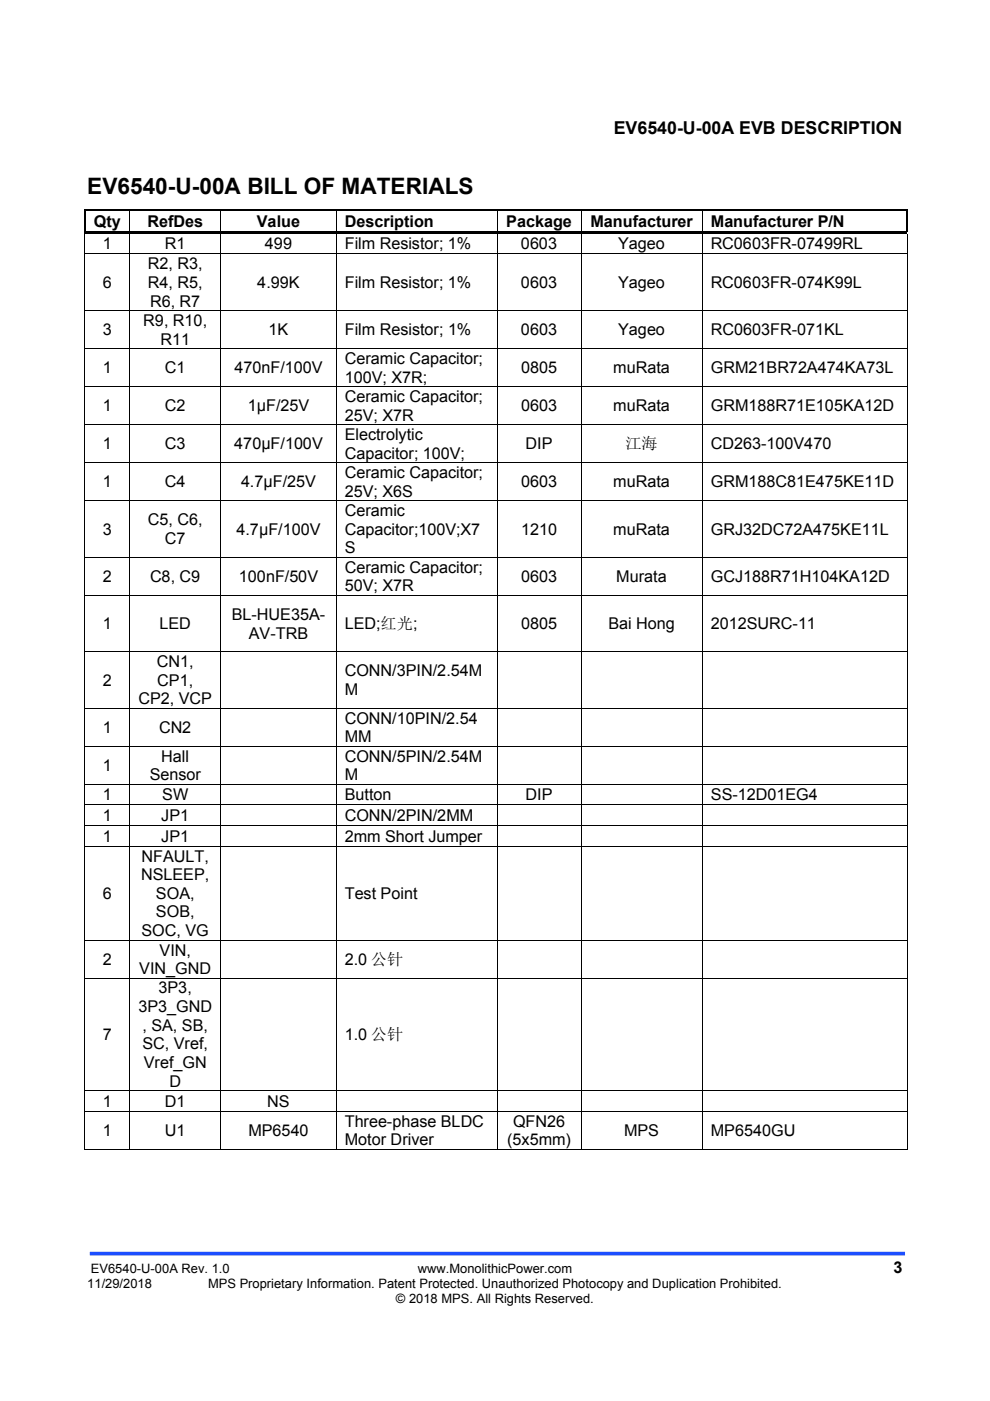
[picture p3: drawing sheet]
<svg xmlns="http://www.w3.org/2000/svg" width="210mm" height="297mm" viewBox="0 0 210 297" stroke-linecap="round" stroke-linejoin="round" font-family="sans-serif">
<defs><g id="words">
<text font-size="4.8" x="18.5" y="41.2">EV6540-U-00A BILL OF MATERIALS</text>
<text font-size="3.8" x="130.2" y="28.5">EV6540-U-00A EVB DESCRIPTION</text>
<g font-size="3.4">
<text x="19.9" y="48.1">Qty</text>
<text x="21.8" y="52.9">1</text>
<text x="31.3" y="48.1">RefDes</text>
<text x="35" y="52.9">R1</text>
<text x="54.5" y="48.1">Value</text>
<text x="56.2" y="52.9">499</text>
<text x="73.1" y="52.9">Film Resistor; 1%</text>
<text x="73.1" y="48.1">Description</text>
<text x="107.4" y="48.1">Package</text>
<text x="110.5" y="52.9">0603</text>
<text x="125.2" y="48.1">Manufacturer</text>
<text x="131.1" y="52.9">Yageo</text>
<text x="150.7" y="52.9">RC0603FR-07499RL</text>
<text x="150.8" y="48.1">Manufacturer P/N</text>
<text x="31.4" y="57.1">R2, R3,</text>
<text x="21.8" y="61">6</text>
<text x="31.4" y="61">R4, R5,</text>
<text x="31.8" y="65">R6, R7</text>
<text x="54.6" y="61">4.99K</text>
<text x="73.1" y="61">Film Resistor; 1%</text>
<text x="110.5" y="61">0603</text>
<text x="131.1" y="61">Yageo</text>
<text x="150.8" y="61">RC0603FR-074K99L</text>
<text x="21.8" y="71.1">3</text>
<text x="30.4" y="69.1">R9, R10,</text>
<text x="57" y="71.1">1K</text>
<text x="73.1" y="71.1">Film Resistor; 1%</text>
<text x="110.5" y="71.1">0603</text>
<text x="131.1" y="71.1">Yageo</text>
<text x="150.8" y="71.1">RC0603FR-071KL</text>
<text x="34" y="73.1">R11</text>
<text x="73.1" y="77.2">Ceramic Capacitor;</text>
<text x="21.8" y="79.1">1</text>
<text x="35" y="79.1">C1</text>
<text x="49.7" y="79.1">470nF/100V</text>
<text x="73.1" y="81.1">100V; X7R;</text>
<text x="110.5" y="79.1">0805</text>
<text x="130.1" y="79.1">muRata</text>
<text x="150.8" y="79.1">GRM21BR72A474KA73L</text>
<text x="21.8" y="87.2">1</text>
<text x="35" y="87.2">C2</text>
<text x="52.6" y="87.2">1μF/25V</text>
<text x="73.1" y="85.2">Ceramic Capacitor;</text>
<text x="73.1" y="89.2">25V; X7R</text>
<text x="110.5" y="87.2">0603</text>
<text x="130.1" y="87.2">muRata</text>
<text x="150.8" y="87.2">GRM188R71E105KA12D</text>
<text x="21.8" y="95.3">1</text>
<text x="35" y="95.3">C3</text>
<text x="49.7" y="95.3">470μF/100V</text>
<text x="73.1" y="93.3">Electrolytic</text>
<text x="111.5" y="95.3">DIP</text>
<text x="132.7" y="95.3">江海</text>
<text x="150.8" y="95.3">CD263-100V470</text>
<text x="73.1" y="97.2">Capacitor; 100V;</text>
<text x="73.1" y="101.3">Ceramic Capacitor;</text>
<text x="21.8" y="103.3">1</text>
<text x="35" y="103.3">C4</text>
<text x="51.1" y="103.3">4.7μF/25V</text>
<text x="73.1" y="105.3">25V; X6S</text>
<text x="110.5" y="103.3">0603</text>
<text x="130.1" y="103.3">muRata</text>
<text x="150.8" y="103.3">GRM188C81E475KE11D</text>
<text x="21.8" y="113.4">3</text>
<text x="31.4" y="111.4">C5, C6,</text>
<text x="50.2" y="113.4">4.7μF/100V</text>
<text x="73.1" y="109.4">Ceramic</text>
<text x="73.1" y="113.4">Capacitor;100V;X7</text>
<text x="110.5" y="113.4">1210</text>
<text x="130.1" y="113.4">muRata</text>
<text x="150.8" y="113.4">GRJ32DC72A475KE11L</text>
<text x="35" y="115.4">C7</text>
<text x="73.1" y="117.3">S</text>
<text x="21.8" y="123.4">2</text>
<text x="31.8" y="123.4">C8, C9</text>
<text x="50.7" y="123.4">100nF/50V</text>
<text x="73.1" y="121.4">Ceramic Capacitor;</text>
<text x="73.1" y="125.4">50V; X7R</text>
<text x="110.5" y="123.4">0603</text>
<text x="130.7" y="123.4">Murata</text>
<text x="150.8" y="123.4">GCJ188R71H104KA12D</text>
<text x="49.1" y="131.4">BL-HUE35A-</text>
<text x="21.8" y="133.4">1</text>
<text x="33.8" y="133.4">LED</text>
<text x="52.8" y="135.4">AV-TRB</text>
<text x="73.1" y="133.4">LED;红光;</text>
<text x="110.5" y="133.4">0805</text>
<text x="129" y="133.4">Bai Hong</text>
<text x="150.8" y="133.4">2012SURC-11</text>
<text x="33.3" y="141.4">CN1,</text>
<text x="73.1" y="143.4">CONN/3PIN/2.54M</text>
<text x="21.8" y="145.4">2</text>
<text x="29.4" y="149.3">CP2, VCP</text>
<text x="33.4" y="145.4">CP1,</text>
<text x="73.1" y="147.3">M</text>
<text x="21.8" y="155.4">1</text>
<text x="33.7" y="155.4">CN2</text>
<text x="73.1" y="153.4">CONN/10PIN/2.54</text>
<text x="34.2" y="161.5">Hall</text>
<text x="73.1" y="157.4">MM</text>
<text x="73.1" y="161.5">CONN/5PIN/2.54M</text>
<text x="21.8" y="163.5">1</text>
<text x="31.7" y="165.5">Sensor</text>
<text x="73.1" y="165.5">M</text>
<text x="21.8" y="169.7">1</text>
<text x="34.4" y="169.7">SW</text>
<text x="73.1" y="169.7">Button</text>
<text x="111.5" y="169.7">DIP</text>
<text x="150.8" y="169.7">SS-12D01EG4</text>
<text x="21.8" y="174.1">1</text>
<text x="21.8" y="178.4">1</text>
<text x="34.2" y="178.4">JP1</text>
<text x="34.2" y="174.1">JP1</text>
<text x="73.1" y="178.4">2mm Short Jumper</text>
<text x="73.1" y="174.1">CONN/2PIN/2MM</text>
<text x="30" y="182.7">NFAULT,</text>
<text x="21.8" y="190.6">6</text>
<text x="29.9" y="186.6">NSLEEP,</text>
<text x="33.1" y="190.6">SOA,</text>
<text x="73.1" y="190.6">Test Point</text>
<text x="33.1" y="194.5">SOB,</text>
<text x="30" y="198.5">SOC, VG</text>
<text x="33.8" y="202.6">VIN,</text>
<text x="21.8" y="204.6">2</text>
<text x="29.5" y="206.5">VIN_GND</text>
<text x="73.1" y="204.6">2.0 公针</text>
<text x="29.4" y="214.6">3P3_GND</text>
<text x="33.6" y="210.6">3P3,</text>
<text x="21.8" y="220.5">7</text>
<text x="30.2" y="218.5">, SA, SB,</text>
<text x="73.1" y="220.5">1.0 公针</text>
<text x="30.2" y="222.5">SC, Vref,</text>
<text x="30.5" y="226.4">Vref_GN</text>
<text x="35.9" y="230.4">D</text>
<text x="21.8" y="234.6">1</text>
<text x="35" y="234.6">D1</text>
<text x="56.7" y="234.6">NS</text>
<text x="73.1" y="238.9">Three-phase BLDC</text>
<text x="108.8" y="238.9">QFN26</text>
<text x="21.8" y="240.8">1</text>
<text x="35" y="240.8">U1</text>
<text x="52.7" y="240.8">MP6540</text>
<text x="73.1" y="242.8">Motor Driver</text>
<text x="107.6" y="242.8">(5x5mm)</text>
<text x="132.4" y="240.8">MPS</text>
<text x="150.8" y="240.8">MP6540GU</text>
<text x="189.5" y="269.9">3</text>
</g>
<g font-size="2.7">
<text x="19.3" y="269.9">EV6540-U-00A Rev. 1.0</text>
<text x="88.6" y="269.9">www.MonolithicPower.com</text>
<text x="18.5" y="273.2">11/29/2018</text>
<text x="44.1" y="273.2">MPS Proprietary Information. Patent Protected. Unauthorized Photocopy and Duplication Prohibited.</text>
<text x="84" y="276.3">© 2018 MPS. All Rights Reserved.</text>
</g>
</g></defs>
<path d="M19 265.8h173" fill="none" stroke="#1c4eff" stroke-width=".77" stroke-linecap="butt"/>
<path d="M17.8 44.3h.4v.4h-.4zM17.8 49h174.4v.6h-174.4zM27.4 44.6l.2 .1zM46.8 44.6l.1 .1zM71.2 44.6l.2 .1zM105.4 44.6l.1 .1zM123.1 44.6l.2 .1zM148.8 44.6l.2 .1zM192.2 44.3h.4v.4h-.4zM192.2 44.3h.4v.3h-.4zM192.2 49h.4v.2h-.4zM192.3 243.6h.2v.1h-.2z" fill="#000"/>
<path d="M17.8 44.5h174.4" fill="none" stroke="#000" stroke-width=".32"/>
<path d="M18 44.7v4.3M192.4 44.7v4.3" fill="none" stroke="#000" stroke-width=".34"/>
<g fill="none" stroke="#000" stroke-width=".21">
<path d="M17.9 53.8h174.6M18 49.6v4.1M18 53.9v11.9M27.5 44.7v4.3M27.5 49.6v4.1M27.5 53.9v11.9M46.9 44.7v4.3M46.9 49.6v4.1M46.9 53.9v11.9M71.3 44.7v4.3M71.3 49.6v4.1M71.3 53.9v11.9"/>
<path d="M105.5 44.7v4.3M105.5 49.6v4.1M105.5 53.9v11.9M123.2 44.7v4.3M123.2 49.6v4.1M123.2 53.9v11.9M148.9 44.7v4.3M148.9 49.6v4.1M148.9 53.9v11.9M192.4 49.6v4.1M192.4 53.9v11.9M17.9 65.8h174.6"/>
<path d="M17.9 73.9h174.6M18 65.9v7.9M18 74v7.9M27.5 65.9v7.9M27.5 74v7.9M46.9 65.9v7.9M46.9 74v7.9M71.3 65.9v7.9M71.3 74v7.9M105.5 65.9v7.9M105.5 74v7.9M123.2 65.9v7.9"/>
<path d="M123.2 74v7.9M148.9 65.9v7.9M148.9 74v7.9M192.4 65.9v7.9M192.4 74v7.9M17.9 82h174.6M17.9 90h174.6M17.9 98.1h174.6M18 82v7.9M18 90.1v7.9M18 98.2v7.9M27.5 82v7.9"/>
<path d="M27.5 90.1v7.9M27.5 98.2v7.9M46.9 82v7.9M46.9 90.1v7.9M46.9 98.2v7.9M71.3 82v7.9M71.3 90.1v7.9M71.3 98.2v7.9M105.5 82v7.9M105.5 90.1v7.9M105.5 98.2v7.9M123.2 82v7.9"/>
<path d="M123.2 90.1v7.9M123.2 98.2v7.9M148.9 82v7.9M148.9 90.1v7.9M148.9 98.2v7.9M192.4 82v7.9M192.4 90.1v7.9M192.4 98.2v7.9M17.9 106.2h174.6M17.9 118.2h174.6M18 106.2v11.9M18 118.2v7.9"/>
<path d="M27.5 106.2v11.9M27.5 118.2v7.9M46.9 106.2v11.9M46.9 118.2v7.9M71.3 106.2v11.9M71.3 118.2v7.9M105.5 106.2v11.9M105.5 118.2v7.9M123.2 106.2v11.9M123.2 118.2v7.9M148.9 106.2v11.9M148.9 118.2v7.9"/>
<path d="M192.4 106.2v11.9M192.4 118.2v7.9M17.9 126.2h174.6M17.9 138.2h174.6M18 126.3v11.8M18 138.2v11.9M27.5 126.3v11.8M27.5 138.2v11.9M46.9 126.3v11.8M46.9 138.2v11.9M71.3 126.3v11.8M71.3 138.2v11.9"/>
<path d="M105.5 126.3v11.8M105.5 138.2v11.9M123.2 126.3v11.8M123.2 138.2v11.9M148.9 126.3v11.8M148.9 138.2v11.9M192.4 126.3v11.8M192.4 138.2v11.9M17.9 150.2h174.6M17.9 158.2h174.6M18 150.2v8M18 158.3v7.9"/>
<path d="M27.5 150.2v8M27.5 158.3v7.9M46.9 150.2v8M46.9 158.3v7.9M71.3 150.2v8M71.3 158.3v7.9M105.5 150.2v8M105.5 158.3v7.9M123.2 150.2v8M123.2 158.3v7.9M148.9 150.2v8M148.9 158.3v7.9"/>
<path d="M192.4 150.2v8M192.4 158.3v7.9M17.9 166.3h174.6M17.9 170.7h174.6M17.9 175h174.6M17.9 179.4h174.6M18 166.4v4.2M18 170.8v4.1M18 175.1v4.2M18 179.5v19.7M27.5 166.4v4.2M27.5 170.8v4.1"/>
<path d="M27.5 175.1v4.2M27.5 179.5v19.7M46.9 166.4v4.2M46.9 170.8v4.1M46.9 175.1v4.2M46.9 179.5v19.7M71.3 166.4v4.2M71.3 170.8v4.1M71.3 175.1v4.2M71.3 179.5v19.7M105.5 166.4v4.2M105.5 170.8v4.1"/>
<path d="M105.5 175.1v4.2M105.5 179.5v19.7M123.2 166.4v4.2M123.2 170.8v4.1M123.2 175.1v4.2M123.2 179.5v19.7M148.9 166.4v4.2M148.9 170.8v4.1M148.9 175.1v4.2M148.9 179.5v19.7M192.4 166.4v4.2M192.4 170.8v4.1"/>
<path d="M192.4 175.1v4.2M192.4 179.5v19.7M17.9 199.3h174.6M18 199.4v7.9M27.5 199.4v7.9M46.9 199.4v7.9M71.3 199.4v7.9M105.5 199.4v7.9M123.2 199.4v7.9M148.9 199.4v7.9M192.4 199.4v7.9M17.9 207.4h174.6"/>
<path d="M18 207.5v23.6M27.5 207.5v23.6M46.9 207.5v23.6M71.3 207.5v23.6M105.5 207.5v23.6M123.2 207.5v23.6M148.9 207.5v23.6M192.4 207.5v23.6M17.9 231.2h174.6M17.9 235.6h174.6M18 231.3v4.2M18 235.7v8"/>
<path d="M27.5 231.3v4.2M27.5 235.7v8M46.9 231.3v4.2M46.9 235.7v8M71.3 231.3v4.2M71.3 235.7v8M105.5 231.3v4.2M105.5 235.7v8M123.2 231.3v4.2M123.2 235.7v8M148.9 231.3v4.2M148.9 235.7v8"/>
<path d="M192.4 231.3v4.2M192.4 235.7v8M17.9 243.6h9.5M27.6 243.6h19.2M46.9 243.6h24.3M71.4 243.6h34M105.5 243.6h17.6M123.3 243.6h25.5M149 243.6h43.3"/>
</g>
<use href="#words"/>
</svg>
